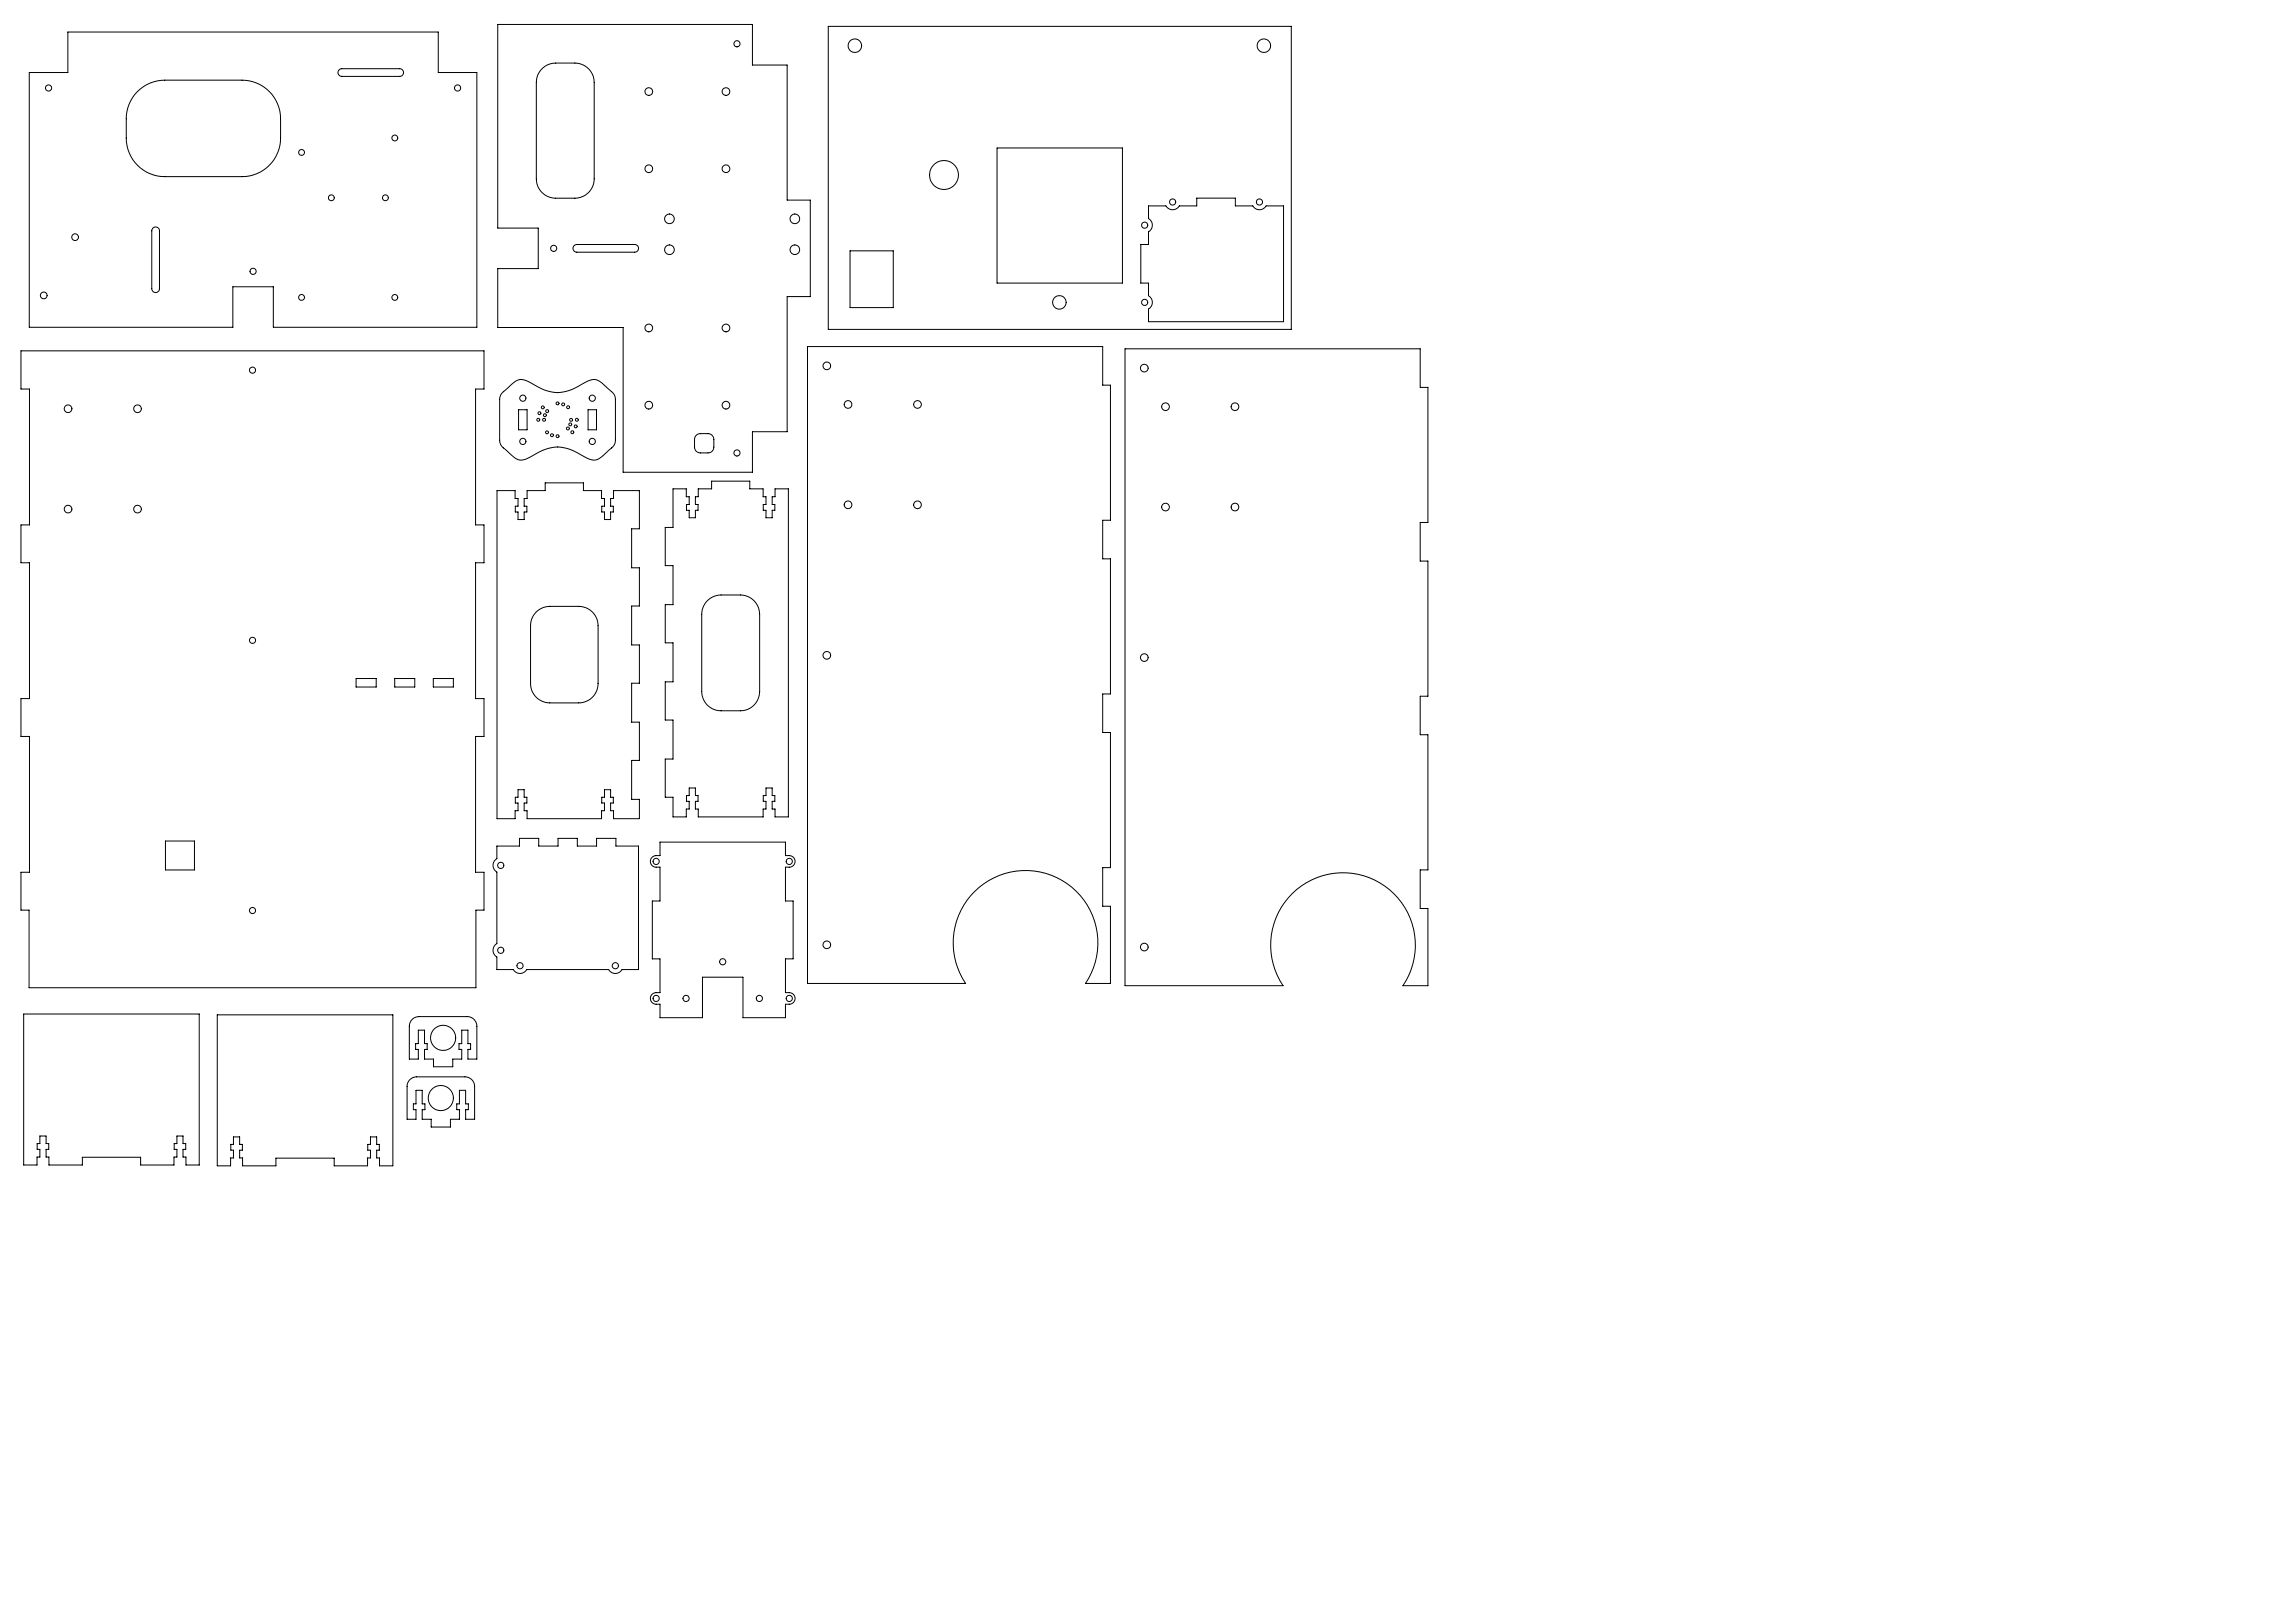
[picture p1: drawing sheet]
<svg xmlns="http://www.w3.org/2000/svg" width="1189mm" height="841mm" viewBox="0 0 1189 841" stroke-linecap="round" stroke-linejoin="round" font-family="sans-serif">
<g fill="none" stroke="#000" stroke-width=".52">
<path d="M35 17h192v21h20v132h-105v-21h-21v21h-106v-132h20zM258 13h132v21h18v70h12v50h-12v70h-18v21h-67v-75h-65v-31h21v-21h-21zM429 14h240v157h-240zM176 36h1h30a2 2 0 0 1 2 2 2 2 0 0 1-2 2h-30l-1-1zM280 36l3-2 4-1h11a10 10 0 0 1 10 10v50a10 10 0 0 1-10 10h-10a10 10 0 0 1-10-10v-50l1-4zM71 47a20 20 0 0 1 14-5h40a20 20 0 0 1 20 20v10a20 20 0 0 1-20 20h-40a20 20 0 0 1-20-20v-10a20 20 0 0 1 6-15zM517 77h65v70h-65zM79 118a2 2 0 0 1 2 0 2 2 0 0 1 2 2v30a2 2 0 0 1-2 2 2 2 0 0 1-2-2zM595 107h9a4 4 0 0 0 7 0h9v-4h20v4h9a4 4 0 0 0 7 0h9v60h-70v-7a4 4 0 0 0 0-7v-6h-4v-20h4v-7a4 4 0 0 0 0-7zM297 128l2-1h30a2 2 0 0 1 2 2 2 2 0 0 1-2 2h-30l-2-1zM441 130h22v29h-22zM419 180h153v20h4v70h-4v20h4v70h-4v20h4v70h-4v20h4v40h-13a38 38 0 0 0-31-59 38 38 0 0 0-32 59h-81z"/>
<path d="M11 182h240v20h-5v70h5v20h-5v70h5v20h-5v70h5v20h-4v40h-232v-40h-4v-20h4v-70h-4v-20h4v-70h-4v-20h4v-70h-4zM583 181h153v20h4v70h-4v20h4v70h-4v20h4v70h-4v20h4v40h-13a38 38 0 0 0-31-59 38 38 0 0 0-31 59h-82zM261 203l1-1a14 14 0 0 1 8-5l5 1a21 21 0 0 0 22 4l3-2a11 11 0 0 1 10-3l7 6 2 2v24a24 24 0 0 1-11 9 34 34 0 0 1-12-5 20 20 0 0 0-20 3 8 8 0 0 1-12-1l-4-4-1-2v-22v-2zM269 212h4v11h-4zM305 212h4v11h-4zM361 226l1-1h5a3 3 0 0 1 3 3v4a3 3 0 0 1-3 3h-4a3 3 0 0 1-3-3v-5zM258 254h9v4h1v4h-1v3h1v4h4v-4h1v-3h-1v-4h1v-4h10v-4h19v4h10v4h1v4h-1v3h1v4h3v-4h2v-3h-2v-4h2v-4h13v20h-4v20h4v20h-4v20h4v20h-4v20h4v20h-4v20h4v10h-13v-4h-2v-4h2v-3h-2v-4h-3v4h-1v3h1v4h-1v4h-39v-4h-1v-4h1v-3h-1v-4h-4v4h-1v3h1v4h-1v4h-9zM349 253h7v4h1v4h-1v3h1v4h3v-4h2v-3h-2v-4h2v-4h7v-4h20v4h7v4h1v4h-1v3h1v4h3v-4h2v-3h-2v-4h2v-4h7v170h-7v-4h-2v-4h2v-3h-2v-4h-3v4h-1v3h1v4h-1v4h-34v-4h-2v-4h2v-3h-2v-4h-3v4h-1v3h1v4h-1v4h-7v-10h-4v-20h4v-20h-4v-20h4v-20h-4v-20h4v-20h-4v-20h4zM277 318l3-3 4-1h16a10 10 0 0 1 10 10v30a10 10 0 0 1-10 10h-15a10 10 0 0 1-10-10v-31l1-2zM366 312l3-3 3-1h12a10 10 0 0 1 10 10v40a10 10 0 0 1-10 10h-10a10 10 0 0 1-10-10v-40v-3zM185 352h10v4h-10zM205 352h10v4h-10z"/>
<path d="M225 352h10v4h-10zM86 436h15v15h-15zM258 438h11v-4h10v4h10v-4h10v4h10v-4h10v4h12v64h-9a4 4 0 0 1-7 0h-42a4 4 0 0 1-7 0h-8v-6h-1a4 4 0 0 1 1-7v-37h-1a4 4 0 0 1 1-7zM342 436h65v7h2a3 3 0 0 1 3 3 3 3 0 0 1-3 3h-2v18h4v30h-4v17h2a3 3 0 0 1 3 3 3 3 0 0 1-3 3h-2v7h-22v-21h-21v21h-22v-7h-2a3 3 0 0 1-3-3 3 3 0 0 1 3-3h2v-17h-4v-30h4v-18h-2a3 3 0 0 1-3-3 3 3 0 0 1 3-3h2zM12 525h91v79h-7v-4h-1v-4h1v-3h-1v-4h-3v4h-2v3h2v4h-2v4h-17v-4h-30v4h-18v-4h-1v-4h1v-3h-1v-4h-3v4h-2v3h2v4h-2v4h-7zM113 526h91v78h-7v-4h-2v-4h2v-3h-2v-4h-3v4h-1v3h1v4h-2v4h-17v-4h-30v4h-17v-4h-2v-4h2v-3h-2v-4h-3v4h-1v3h1v4h-1v4h-7zM214 528l3-1h25a5 5 0 0 1 5 5v17h-4v-5h1v-3h-1v-7h-4v7h-1v3h1v5h-4v4h-10v-4h-5v-5h1v-3h-1v-7h-3v7h-2v3h2v5h-5v-17zM212 559l4-1h25a5 5 0 0 1 5 5v17h-5v-5h2v-3h-2v-7h-3v7h-1v3h1v5h-5v4h-10v-4h-4v-5h1v-3h-1v-7h-3v7h-2v3h2v5h-5v-17z"/>
<circle cx="382" cy="23" r="1.6"/>
<circle cx="443" cy="24" r="4"/>
<circle cx="655" cy="24" r="4"/>
<circle cx="25" cy="46" r="1.6"/>
<circle cx="237" cy="46" r="1.6"/>
<circle cx="336" cy="47" r="2"/>
<circle cx="376" cy="47" r="2"/>
<circle cx="156" cy="79" r="1.5"/>
<circle cx="205" cy="72" r="1.5"/>
<circle cx="336" cy="87" r="2"/>
<circle cx="376" cy="87" r="2"/>
<circle cx="489" cy="91" r="8"/>
<circle cx="172" cy="102" r="1.5"/>
<circle cx="200" cy="102" r="1.5"/>
<circle cx="347" cy="113" r="2.5"/>
<circle cx="412" cy="113" r="2.5"/>
<circle cx="593" cy="117" r="1.6"/>
<circle cx="608" cy="105" r="1.6"/>
<circle cx="653" cy="105" r="1.6"/>
<circle cx="39" cy="123" r="1.8"/>
<circle cx="287" cy="129" r="1.6"/>
<circle cx="347" cy="129" r="2.5"/>
<circle cx="412" cy="129" r="2.5"/>
<circle cx="23" cy="153" r="1.7"/>
<circle cx="131" cy="141" r="1.6"/>
<circle cx="156" cy="154" r="1.5"/>
<circle cx="205" cy="154" r="1.5"/>
<circle cx="549" cy="157" r="4"/>
<circle cx="593" cy="157" r="1.6"/>
<circle cx="336" cy="170" r="2"/>
<circle cx="376" cy="170" r="2"/>
<circle cx="131" cy="192" r="1.6"/>
<circle cx="429" cy="190" r="2"/>
<circle cx="593" cy="191" r="2"/>
<circle cx="35" cy="212" r="2"/>
<circle cx="71" cy="212" r="2"/>
<circle cx="271" cy="206" r="1.6"/>
<circle cx="279" cy="218" r=".8"/>
<circle cx="280" cy="214" r=".7"/>
<circle cx="281" cy="211" r=".8"/>
<circle cx="282" cy="218" r=".8"/>
<circle cx="282" cy="215" r=".7"/>
<circle cx="284" cy="213" r=".8"/>
<circle cx="289" cy="209" r=".7"/>
<circle cx="292" cy="210" r=".7"/>
<circle cx="294" cy="211" r=".8"/>
<circle cx="296" cy="220" r=".7"/>
<circle cx="296" cy="218" r=".7"/>
<circle cx="299" cy="218" r=".7"/>
<circle cx="307" cy="206" r="1.6"/>
<circle cx="336" cy="210" r="2"/>
<circle cx="376" cy="210" r="2"/>
<circle cx="440" cy="210" r="2"/>
<circle cx="476" cy="210" r="2"/>
<circle cx="604" cy="211" r="2"/>
<circle cx="640" cy="211" r="2"/>
<circle cx="271" cy="229" r="1.6"/>
<circle cx="284" cy="224" r=".8"/>
<circle cx="286" cy="226" r=".8"/>
<circle cx="289" cy="226" r=".8"/>
<circle cx="294" cy="222" r=".8"/>
<circle cx="297" cy="224" r=".8"/>
<circle cx="298" cy="221" r=".8"/>
<circle cx="307" cy="229" r="1.6"/>
<circle cx="382" cy="235" r="1.6"/>
<circle cx="35" cy="264" r="2"/>
<circle cx="71" cy="264" r="2"/>
<circle cx="440" cy="262" r="2"/>
<circle cx="476" cy="262" r="2"/>
<circle cx="604" cy="263" r="2"/>
<circle cx="640" cy="263" r="2"/>
<circle cx="131" cy="332" r="1.6"/>
<circle cx="429" cy="340" r="2"/>
<circle cx="593" cy="341" r="2"/>
<circle cx="260" cy="448" r="1.6"/>
<circle cx="340" cy="446" r="1.6"/>
<circle cx="409" cy="446" r="1.6"/>
<circle cx="131" cy="472" r="1.6"/>
<circle cx="260" cy="492" r="1.6"/>
<circle cx="375" cy="498" r="1.6"/>
<circle cx="429" cy="490" r="2"/>
<circle cx="593" cy="491" r="2"/>
<circle cx="270" cy="500" r="1.6"/>
<circle cx="319" cy="500" r="1.6"/>
<circle cx="340" cy="517" r="1.6"/>
<circle cx="356" cy="517" r="1.6"/>
<circle cx="394" cy="517" r="1.6"/>
<circle cx="409" cy="517" r="1.6"/>
<circle cx="230" cy="538" r="6"/>
<circle cx="228" cy="569" r="6"/>
</g>
</svg>
